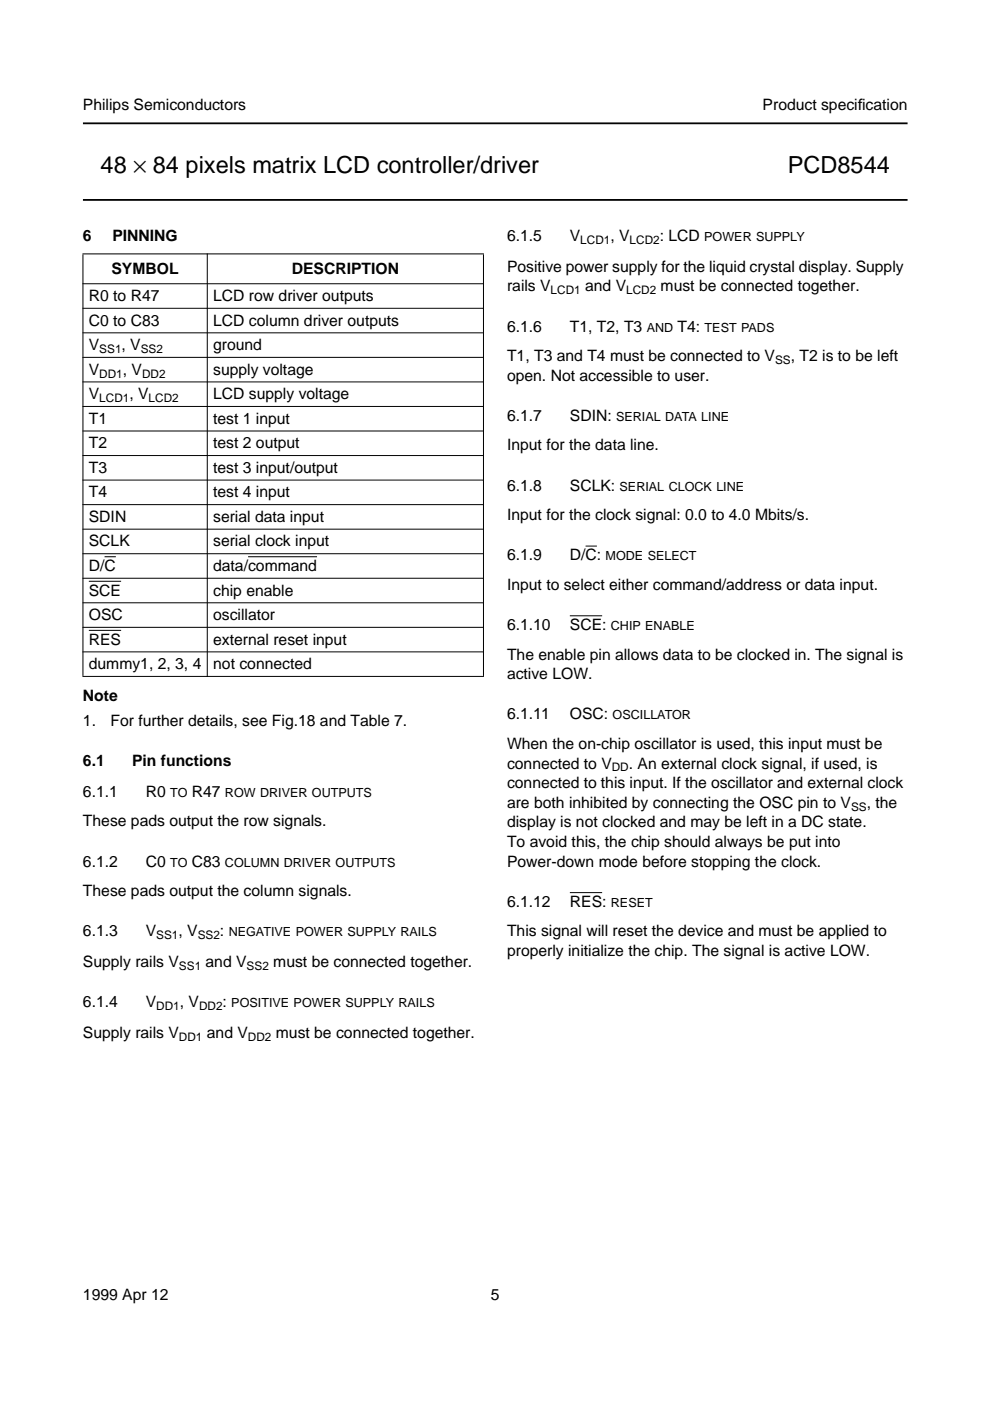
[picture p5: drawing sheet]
<svg xmlns="http://www.w3.org/2000/svg" width="210mm" height="297mm" viewBox="0 0 210 297" stroke-linecap="round" stroke-linejoin="round" font-family="sans-serif">
<defs><g id="words">
<g font-size="5">
<text x="21.3" y="36.6">48 × 84 pixels matrix LCD controller/driver</text>
<text x="167" y="36.6">PCD8544</text>
</g>
<g font-size="3.3">
<text x="17.6" y="23.4">Philips Semiconductors</text>
<text x="161.7" y="23.4">Product specif</text>
<text x="181.9" y="23.4">ication</text>
<text x="17.6" y="51.1">6</text>
<text x="23.8" y="51.1">PINNING</text>
<text x="107.5" y="51.1">6.1.5</text>
<text x="120.8" y="51.1">V</text>
<text x="129.4" y="51.1">, V</text>
<text x="139.9" y="51.1">: LCD</text>
<text x="23.6" y="58.1">SYMBOL</text>
<text x="61.8" y="58.1">DESCRIPTION</text>
<text x="107.5" y="57.6">Positive power supply for the liquid crystal display. Supply</text>
<text x="18.8" y="63.8">R0 to R47</text>
<text x="45.2" y="63.8">LCD row driver outputs</text>
<text x="107.5" y="61.8">rails V</text>
<text x="124.1" y="61.8">and V</text>
<text x="140.1" y="61.8">must be connected together.</text>
<text x="18.8" y="69">C0 to C83</text>
<text x="45.2" y="69">LCD column driver outputs</text>
<text x="107.5" y="70.3">6.1.6</text>
<text x="120.8" y="70.3">T1, T2, T3</text>
<text x="143.7" y="70.3">T4:</text>
<text x="18.8" y="74.2">V</text>
<text x="25.8" y="74.2">, V</text>
<text x="45.2" y="74.2">ground</text>
<text x="107.5" y="76.6">T1, T3 and T4 must be connected to V</text>
<text x="167.7" y="76.6">, T2 is to be left</text>
<text x="18.8" y="79.4">V</text>
<text x="26.1" y="79.5">, V</text>
<text x="45.2" y="79.5">supply voltage</text>
<text x="107.5" y="80.7">open. Not accessible to user.</text>
<text x="18.8" y="84.7">V</text>
<text x="18.8" y="89.9">T1</text>
<text x="27.4" y="84.7">, V</text>
<text x="45.2" y="84.7">LCD supply voltage</text>
<text x="45.2" y="89.9">test 1 input</text>
<text x="107.5" y="89.3">6.1.7</text>
<text x="120.8" y="89.3">SDIN:</text>
<text x="18.8" y="95.1">T2</text>
<text x="45.2" y="95.1">test 2 output</text>
<text x="107.5" y="95.5">Input for the data line.</text>
<text x="18.8" y="100.3">T3</text>
<text x="45.2" y="100.3">test 3 input/output</text>
<text x="18.8" y="105.5">T4</text>
<text x="45.2" y="105.5">test 4 input</text>
<text x="107.5" y="104">6.1.8</text>
<text x="120.8" y="104">SCLK:</text>
<text x="18.8" y="110.7">SDIN</text>
<text x="45.2" y="110.7">serial data input</text>
<text x="107.5" y="110.3">Input for the clock signal: 0.0 to 4.0 Mbits/s.</text>
<text x="18.8" y="115.9">SCLK</text>
<text x="45.2" y="115.9">serial clock input</text>
<text x="107.5" y="118.8">6.1.9</text>
<text x="120.8" y="118.8">D/C:</text>
<text x="18.8" y="121.1">D/C</text>
<text x="45.2" y="121.1">data/command</text>
<text x="107.5" y="125.1">Input to select either command/address or data input.</text>
<text x="18.8" y="126.3">SCE</text>
<text x="18.8" y="131.5">OSC</text>
<text x="45.2" y="126.3">chip enable</text>
<text x="45.2" y="131.5">oscillator</text>
<text x="18.8" y="136.7">RES</text>
<text x="45.2" y="136.7">external reset input</text>
<text x="107.5" y="133.6">6.1.10</text>
<text x="120.8" y="133.6">SCE:</text>
<text x="18.8" y="141.9">dummy1, 2, 3, 4</text>
<text x="45.2" y="141.9">not connected</text>
<text x="107.5" y="139.8">The enable pin allows data to be clocked in. The signal is</text>
<text x="107.5" y="144">active LOW.</text>
<text x="17.6" y="148.5">Note</text>
<text x="17.6" y="154">1.</text>
<text x="23.4" y="154">For further details, see Fig.18 and Table 7.</text>
<text x="107.5" y="152.5">6.1.11</text>
<text x="120.8" y="152.5">OSC:</text>
<text x="107.5" y="158.8">When the on-chip oscillator is used, this input must be</text>
<text x="17.6" y="162.5">6.1</text>
<text x="28" y="162.5">Pin functions</text>
<text x="107.5" y="167.1">connected to this input. If the oscillator and external clock</text>
<text x="107.5" y="162.9">connected to V</text>
<text x="133.3" y="162.9">. An external clock signal, if used, is</text>
<text x="17.6" y="168.9">6.1.1</text>
<text x="30.9" y="168.9">R0</text>
<text x="40.7" y="168.9">R47</text>
<text x="107.5" y="171.3">are both inhibited by connecting the OSC pin to V</text>
<text x="183.8" y="171.3">, the</text>
<text x="17.6" y="175.2">These pads output the row signals.</text>
<text x="107.5" y="175.4">display is not clocked and may be left in a DC state.</text>
<text x="107.5" y="179.6">To avoid this, the chip should always be put into</text>
<text x="17.6" y="183.7">6.1.2</text>
<text x="30.9" y="183.7">C0</text>
<text x="40.7" y="183.7">C83</text>
<text x="107.5" y="183.8">Power-down mode before stopping the clock.</text>
<text x="17.6" y="190">These pads output the column signals.</text>
<text x="107.5" y="192.3">6.1.12</text>
<text x="120.8" y="192.3">RES:</text>
<text x="17.6" y="198.5">6.1.3</text>
<text x="30.9" y="198.5">V</text>
<text x="37.8" y="198.5">, V</text>
<text x="46.6" y="198.5">:</text>
<text x="107.5" y="198.5">This signal will reset the device and must be applied to</text>
<text x="107.5" y="202.7">properly initialize the chip. The signal is active LOW.</text>
<text x="17.6" y="205.1">Supply rails V</text>
<text x="43.6" y="205.1">and V</text>
<text x="57.9" y="205.1">must be connected together.</text>
<text x="17.6" y="213.6">6.1.4</text>
<text x="30.9" y="213.6">V</text>
<text x="38.1" y="213.6">, V</text>
<text x="47.2" y="213.6">:</text>
<text x="17.6" y="220.2">Supply rails V</text>
<text x="43.9" y="220.2">and V</text>
<text x="58.5" y="220.2">must be connected together.</text>
<text x="17.6" y="275.6">1999 Apr 12</text>
<text x="104.1" y="275.6">5</text>
</g>
<g font-size="2.7">
<text x="149.3" y="51.1">POWER SUPPLY</text>
<text x="137.1" y="70.3">AND</text>
<text x="149.4" y="70.3">TEST PADS</text>
<text x="130.6" y="89.3">SERIAL DATA LINE</text>
<text x="131.4" y="104">SERIAL CLOCK LINE</text>
<text x="128.4" y="118.8">MODE SELECT</text>
<text x="129.5" y="133.6">CHIP ENABLE</text>
<text x="129.9" y="152.5">OSCILLATOR</text>
<text x="36.1" y="168.9">TO</text>
<text x="47.7" y="168.9">ROW DRIVER OUTPUTS</text>
<text x="36.1" y="183.7">TO</text>
<text x="47.7" y="183.7">COLUMN DRIVER OUTPUTS</text>
<text x="129.5" y="192.3">RESET</text>
</g>
<g font-size="2.5">
<text x="123" y="51.7">LCD1</text>
<text x="133.5" y="51.7">LCD2</text>
<text x="116.8" y="62.4">LCD1</text>
<text x="132.8" y="62.4">LCD2</text>
<text x="21.1" y="74.8">SS1</text>
<text x="29.9" y="74.8">SS2</text>
<text x="164.3" y="77.2">SS</text>
<text x="21.1" y="80">DD1</text>
<text x="30.1" y="80">DD2</text>
<text x="21.1" y="85.3">LCD1</text>
<text x="31.5" y="85.3">LCD2</text>
<text x="129.7" y="163.5">DD</text>
<text x="180.4" y="171.9">SS</text>
<text x="33.1" y="199.1">SS1</text>
<text x="41.9" y="199.1">SS2 NEGATIVE POWER SUPPLY RAILS</text>
<text x="37.9" y="205.7">SS1</text>
<text x="52.3" y="205.7">SS2</text>
<text x="33.1" y="214.2">DD1</text>
<text x="42.2" y="214.2">DD2 POSITIVE POWER SUPPLY RAILS</text>
<text x="37.9" y="220.8">DD1</text>
<text x="52.6" y="220.8">DD2</text>
</g>
</g></defs>
<path d="M17.6 26.2h174.8M17.6 42.4h174.8" fill="none" stroke="#000" stroke-width=".38"/>
<g fill="#000" stroke="#000" stroke-width=".21">
<path d="M17.5 53.8h85.1zM17.5 60.2h85.1zM17.5 65.4h85.1zM17.5 70.6h85.1zM17.5 75.8h85.1zM17.5 81h85.1zM17.5 86.2h85.1zM17.5 91.4h85.1zM17.5 96.6h85.1zM22.2 118h2.4zM52.6 118h14.6zM17.5 101.8h85.1z"/>
<path d="M17.5 107h85.1zM17.5 112.2h85.1zM17.5 117.4h85.1zM124.2 115.8h2.4zM18.8 123.2h6.9zM18.8 133.6h6.9zM17.5 122.6h85.1zM17.5 127.8h85.1zM17.5 133h85.1zM17.5 138.2h85.1zM120.8 130.6h6.9zM17.6 53.9v89.4z"/>
<path d="M43.9 53.7v89.8zM102.5 53.9v89.4zM17.5 143.4h85.1zM120.8 189.3h6.9z"/>
</g>
<use href="#words"/>
</svg>
